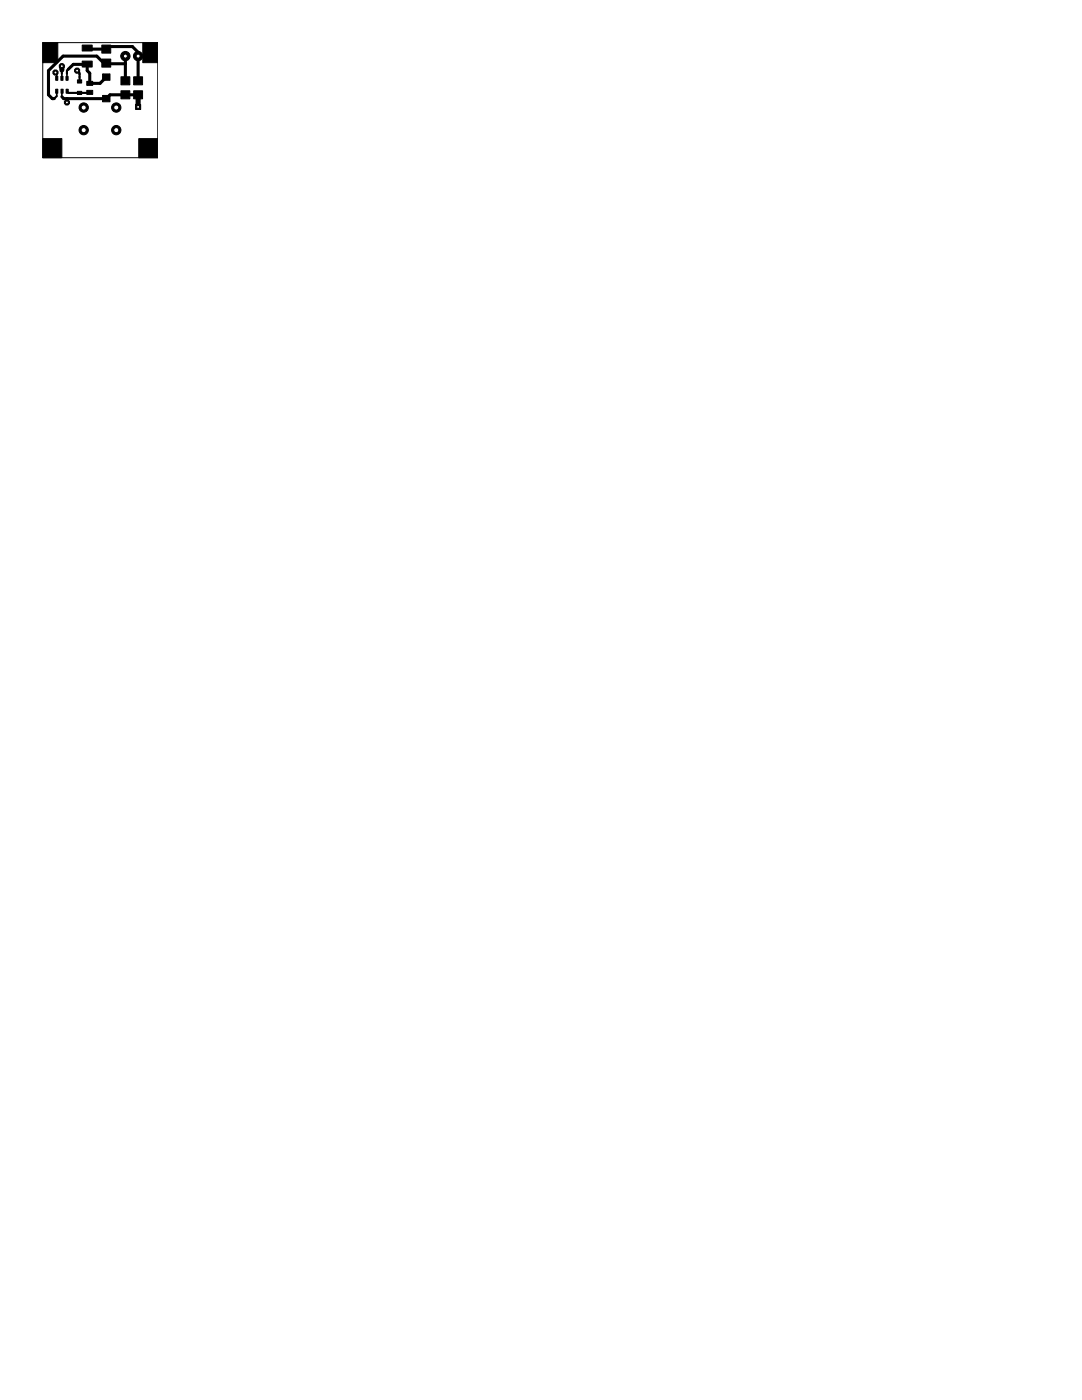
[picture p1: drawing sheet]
<svg xmlns="http://www.w3.org/2000/svg" width="216mm" height="279mm" viewBox="0 0 216 279" stroke-linecap="round" stroke-linejoin="round" font-family="sans-serif">
<g fill="#000" stroke="#000" stroke-width=".2">
<path d="M11.1 17.8h.4v.8h-.4zM11.1 15.2h.4v.8h-.4zM12.1 15.2h.5v.8h-.5zM12.2 17.8h.4v.8h-.4zM13.2 15.2h.4v.8h-.4zM13.2 17.8h.4v.8h-.4zM15.5 18.2h.8v.7h-.8zM15.5 15.9h.8v.7h-.8zM16.4 12.2h2v1.2h-2zM16.4 9h2v1.2h-2zM17.3 16.2h1.2v.8h-1.2zM17.3 18h1.2v.8h-1.2z"/>
<path d="M20.3 9h1.8v1.6h-1.8zM20.3 11.8h1.8v1.6h-1.8zM20.5 19h1.4v1.3h-1.4zM20.5 14.8h1.4v1.2h-1.4zM24.1 18.1h1.8v1.6h-1.8zM24.1 15.3h1.8v1.6h-1.8zM26.7 15.3h1.7v1.6h-1.7zM26.7 18.1h1.7v1.6h-1.7z"/>
</g>
<path d="M11.3 19.2l-.5 .5M12.3 14v.7M13.6 13.8l-.2 .3v.6M15.4 14.1l.5 .5v1.7M15.9 18.5v.1M17.9 18.4l-.1 .1h-4.1" fill="none" stroke="#000" stroke-width=".42"/>
<path d="M11.1 14.5l.2 .2v.9M11.3 18.2v1M12.3 14.7l.1 .9M12.4 18.2l-.1 1.1M13.4 15.6h.1M13.4 14.7v.9M13.4 18.2l.3 .3M17.9 18.4v.1" fill="none" stroke="#000" stroke-width=".32"/>
<path d="M12.3 13.2v.8M27.6 18.9v2.4" fill="none" stroke="#000" stroke-width="1"/>
<path d="M13.4 19.7v.7M17.3 12.7l.1 .1M17.4 12.8v1.3l.5 .5v2h2.1l1.2-1.2M17.4 12.8h-2.8l-1 1M17.4 9.6l.2 .2h3.6l.5-.5h4.7l1.2 1.1v5.7M25 12.7h-3.7l-.6-.1-1.4-1.4h-6.7l-2.9 2.9v4.8l.7 .8h.4M25 11.2v4.9M27.6 18.9h-5.7l-.7 .8h-8.5l-.4-.4" fill="none" stroke="#000" stroke-width=".61"/>
<circle cx="16.7" cy="21.5" r=".93" fill="#000" stroke="#000" stroke-width=".2"/>
<circle cx="16.7" cy="21.5" r=".51" fill="#fff" stroke="#000" stroke-width=".2"/>
<circle cx="23.2" cy="21.5" r=".93" fill="#000" stroke="#000" stroke-width=".2"/>
<circle cx="23.2" cy="21.5" r=".51" fill="#fff" stroke="#000" stroke-width=".2"/>
<circle cx="16.7" cy="26" r=".93" fill="#000" stroke="#000" stroke-width=".2"/>
<circle cx="16.7" cy="26" r=".51" fill="#fff" stroke="#000" stroke-width=".2"/>
<circle cx="23.2" cy="26" r=".93" fill="#000" stroke="#000" stroke-width=".2"/>
<circle cx="23.2" cy="26" r=".51" fill="#fff" stroke="#000" stroke-width=".2"/>
<circle cx="27.6" cy="11.2" r=".93" fill="#000" stroke="#000" stroke-width=".2"/>
<circle cx="27.6" cy="11.2" r=".4" fill="#fff" stroke="#000" stroke-width=".2"/>
<circle cx="25" cy="11.2" r=".93" fill="#000" stroke="#000" stroke-width=".2"/>
<circle cx="25" cy="11.2" r=".4" fill="#fff" stroke="#000" stroke-width=".2"/>
<circle cx="15.4" cy="14.1" r=".55" fill="#000" stroke="#000" stroke-width=".2"/>
<circle cx="15.4" cy="14.1" r=".3" fill="#fff" stroke="#000" stroke-width=".2"/>
<circle cx="11.1" cy="14.5" r=".55" fill="#000" stroke="#000" stroke-width=".2"/>
<circle cx="11.1" cy="14.5" r=".3" fill="#fff" stroke="#000" stroke-width=".2"/>
<circle cx="12.3" cy="13.2" r=".55" fill="#000" stroke="#000" stroke-width=".2"/>
<circle cx="12.3" cy="13.2" r=".3" fill="#fff" stroke="#000" stroke-width=".2"/>
<path d="M27.1 20.8h1v1h-1z" fill="#000" stroke="#000" stroke-width=".2"/>
<circle cx="27.6" cy="21.3" r=".3" fill="#fff" stroke="#000" stroke-width=".2"/>
<circle cx="13.4" cy="20.4" r=".55" fill="#000" stroke="#000" stroke-width=".2"/>
<circle cx="13.4" cy="20.4" r=".3" fill="#fff" stroke="#000" stroke-width=".2"/>
<path d="M8.5 8.5h3v4h-3zM28.5 8.5h3v4h-3zM8.5 27.7h3.8v3.8h-3.8zM27.7 27.7h3.8v3.8h-3.8z" fill="#000" stroke="#000" stroke-width=".2"/>
<path d="M8.5 8.5h23v23h-23z" fill="none" stroke="#000" stroke-width=".2"/>
</svg>
